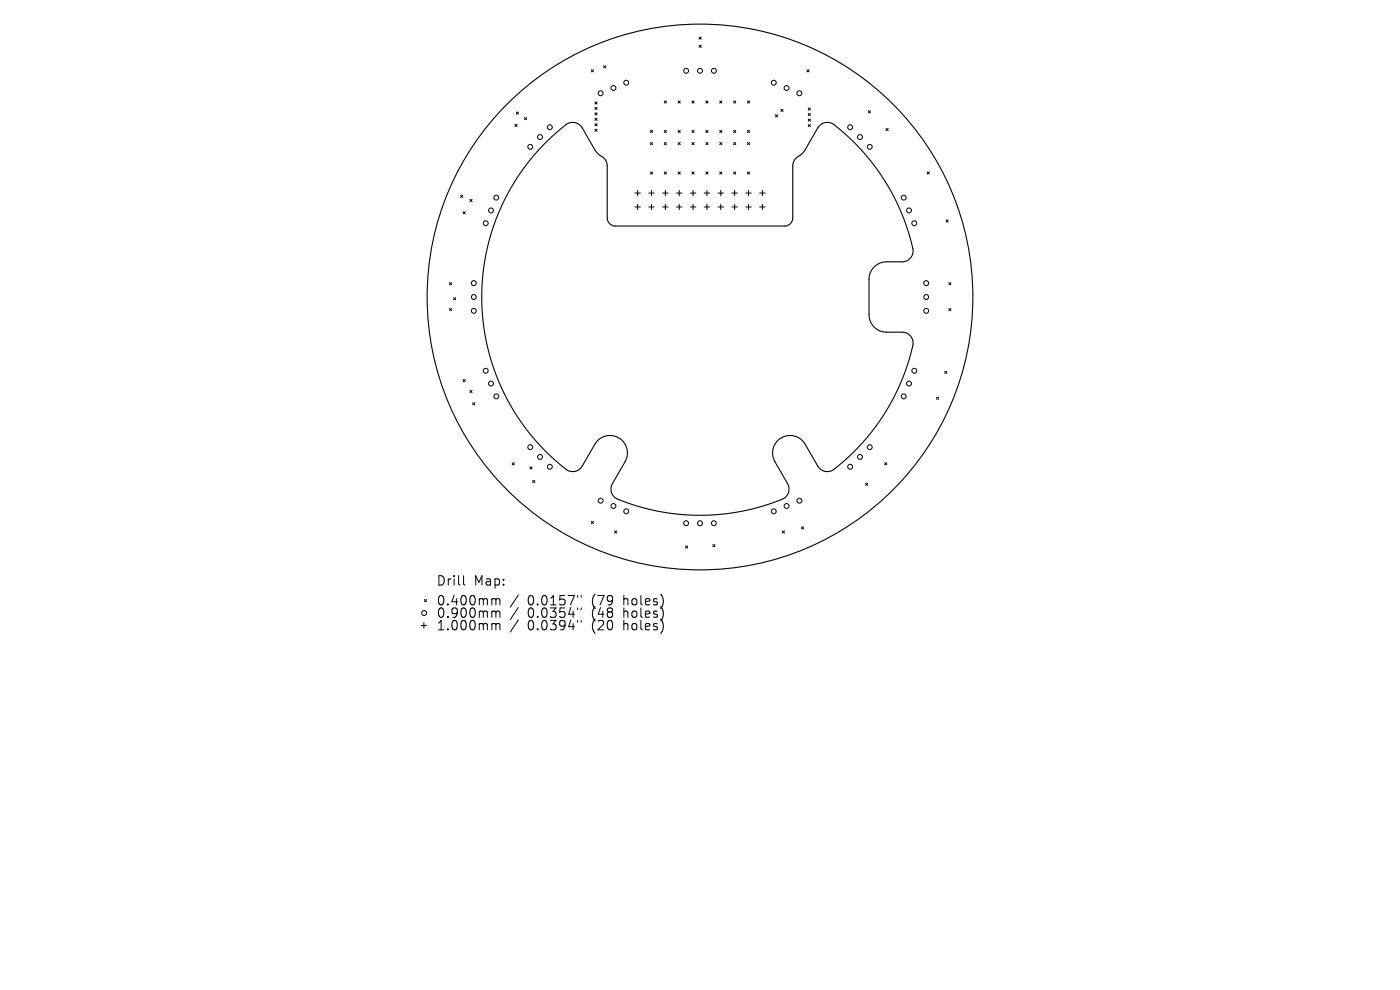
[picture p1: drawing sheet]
<svg xmlns="http://www.w3.org/2000/svg" width="297mm" height="210mm" viewBox="0 0 297 210" stroke-linecap="round" stroke-linejoin="round" font-family="sans-serif">
<defs><g id="words">
<g font-size="2.8">
<text x="92.5" y="124.5">Drill</text>
<text x="100.5" y="124.5">Map:</text>
<text x="92.5" y="128.7">0.400mm</text>
<text x="92.5" y="131.3">0.900mm</text>
<text x="111.9" y="128.7">0.0157&quot;</text>
<text x="111.9" y="131.3">0.0354&quot;</text>
<text x="125.7" y="128.7">(79</text>
<text x="125.7" y="131.3">(48</text>
<text x="132.5" y="128.7">holes)</text>
<text x="132.5" y="131.3">holes)</text>
<text x="92.5" y="134">1.000mm</text>
<text x="111.9" y="134">0.0394&quot;</text>
<text x="125.7" y="134">(20</text>
<text x="132.5" y="134">holes)</text>
</g>
</g></defs>
<g fill="none" stroke="#000" stroke-width=".23">
<path d="M115.6 30.4l4.4-3.9a2.32 2.32 0 0 1 3.5 .6l2.7 4.7 .7 .9a2.85 2.85 0 0 1 1.9 2.5v11a1.74 1.74 0 0 0 1.8 1.8h35.8a1.74 1.74 0 0 0 1.8-1.8v-11a2.85 2.85 0 0 1 1.8-2.5l.8-.9 2.7-4.7a2.32 2.32 0 0 1 3.4-.7 45.5 45.5 0 0 1 16.8 27 2.32 2.32 0 0 1-2.3 2.1h-3.3a3.7 3.7 0 0 0-3.7 3.7v7.6a3.7 3.7 0 0 0 3.7 3.7h3.3a2.32 2.32 0 0 1 2.3 2.8 45.5 45.5 0 0 1-17.3 26.6 2.32 2.32 0 0 1-2.9-1l-2.7-4.7a3.7 3.7 0 0 0-5-1.3 3.7 3.7 0 0 0-1.4 5l2.7 4.7a2.32 2.32 0 0 1-1.2 3.3 45.7 45.7 0 0 1-35.4-.3 2.32 2.32 0 0 1-.6-3l2.7-4.7a3.7 3.7 0 0 0-1.3-5 3.7 3.7 0 0 0-5.1 1.3l-2.7 4.7a2.32 2.32 0 0 1-3.4 .7 46.3 46.3 0 0 1-4.5-69.2z"/>
<circle cx="148.5" cy="63" r="57.9"/>
</g>
<g fill="none" stroke="#000" stroke-width=".21">
<path d="M125.4 14.8l.5 .5M125.9 14.8l-.5 .5M128 13.9l.5 .5M128.5 13.9l-.5 .5M148.3 7.9l.5 .4M148.3 9.6l.5 .5M148.8 7.9l-.5 .4M148.8 9.6l-.5 .5M171.2 14.8l.4 .5M171.6 14.8l-.4 .5M109.2 26.4l.5 .4M109.5 23.8l.5 .4"/>
<path d="M109.7 26.4l-.5 .4M110 23.8l-.5 .4M111.3 24.9l.4 .5M111.7 24.9l-.4 .5M126.2 21.6l.5 .5M126.2 22.8l.5 .4M126.2 23.9l.5 .5M126.2 25.1l.5 .4M126.2 26.2l.5 .5M126.2 27.4l.5 .5M126.7 21.6l-.5 .5M126.7 22.8l-.5 .4"/>
<path d="M126.7 23.9l-.5 .5M126.7 25.1l-.5 .4M126.7 26.2l-.5 .5M126.7 27.4l-.5 .5M138 27.7l.4 .4M138 30.2l.4 .5M138 36.5l.4 .4M138.4 27.7l-.4 .4M138.4 30.2l-.4 .5M138.4 36.5l-.4 .4M140.9 30.2l.5 .5M140.9 21.4l.5 .5"/>
<path d="M140.9 27.7l.5 .4M140.9 36.5l.5 .4M141.4 21.4l-.5 .5M141.4 27.7l-.5 .4M141.4 30.2l-.5 .5M141.4 36.5l-.5 .4M143.9 21.4l.4 .5M143.9 27.7l.4 .4M143.9 30.2l.4 .5M143.9 36.5l.4 .4M144.3 21.4l-.4 .5M144.3 27.7l-.4 .4"/>
<path d="M144.3 30.2l-.4 .5M144.3 36.5l-.4 .4M146.8 21.4l.5 .5M146.8 27.7l.5 .4M146.8 30.2l.5 .5M146.8 36.5l.5 .4M147.3 21.4l-.5 .5M147.3 27.7l-.5 .4M147.3 30.2l-.5 .5M147.3 36.5l-.5 .4M149.7 30.2l.5 .5M149.7 36.5l.5 .4"/>
<path d="M149.7 21.4l.5 .5M149.7 27.7l.5 .4M150.2 21.4l-.5 .5M150.2 27.7l-.5 .4M150.2 30.2l-.5 .5M150.2 36.5l-.5 .4M152.7 30.2l.4 .5M152.7 36.5l.4 .4M152.7 21.4l.4 .5M152.7 27.7l.4 .4M153.1 21.4l-.4 .5M153.1 27.7l-.4 .4"/>
<path d="M153.1 30.2l-.4 .5M153.1 36.5l-.4 .4M155.6 36.5l.5 .4M155.6 21.4l.5 .5M155.6 27.7l.5 .4M155.6 30.2l.5 .5M156.1 21.4l-.5 .5M156.1 27.7l-.5 .4M156.1 30.2l-.5 .5M156.1 36.5l-.5 .4M158.6 36.5l.4 .4M158.6 21.4l.4 .5"/>
<path d="M158.6 27.7l.4 .4M158.6 30.2l.4 .5M159 21.4l-.4 .5M159 27.7l-.4 .4M159 30.2l-.4 .5M159 36.5l-.4 .4M164.5 24.3l.5 .5M165 24.3l-.5 .5M165.7 23.2l.4 .4M166.1 23.2l-.4 .4M171.5 22.9l.4 .5M171.5 24.1l.4 .4"/>
<path d="M171.5 25.2l.4 .5M171.5 26.4l.4 .5M171.9 22.9l-.4 .5M171.9 24.1l-.4 .4M171.9 25.2l-.4 .5M171.9 26.4l-.4 .5M184.2 23.5l.5 .4M184.7 23.5l-.5 .4M188 27.2l.4 .5M188.4 27.2l-.4 .5M196.7 36.5l.5 .4M197.2 36.5l-.5 .4"/>
<path d="M95.3 60l.5 .4M95.8 60l-.5 .4M97.7 41.4l.5 .5M98.2 41.4l-.5 .5M98.2 44.9l.5 .5M98.7 44.9l-.5 .5M99.7 42.3l.4 .5M100.1 42.3l-.4 .5M134.7 41h1.1M134.7 43.9h1.1M135.3 40.4v1.1M135.3 43.3v1.2"/>
<path d="M137.6 41h1.2M137.6 43.9h1.2M138.2 40.4v1.1M138.2 43.3v1.2M140.6 41h1.1M140.6 43.9h1.1M141.1 40.4v1.1M141.1 43.3v1.2M143.5 41h1.2M143.5 43.9h1.2M144.1 40.4v1.1M144.1 43.3v1.2"/>
<path d="M146.5 41h1.1M146.5 43.9h1.1M147 40.4v1.1M147 43.3v1.2M149.4 41h1.2M149.4 43.9h1.2M150 40.4v1.1M150 43.3v1.2M152.3 41h1.2M152.3 43.9h1.2M152.9 40.4v1.1M152.9 43.3v1.2"/>
<path d="M155.3 41h1.1M155.3 43.9h1.1M155.9 40.4v1.1M155.9 43.3v1.2M158.2 41h1.2M158.2 43.9h1.2M158.8 40.4v1.1M158.8 43.3v1.2M161.2 41h1.1M161.2 43.9h1.1M161.7 40.4v1.1M161.7 43.3v1.2"/>
<path d="M200.7 46.6l.5 .5M201.2 46.6l-.5 .5M201.3 60l.4 .4M201.7 60l-.4 .4M95.3 65.4l.5 .5M95.8 65.4l-.5 .5M96.2 63.1l.5 .5M96.7 63.1l-.5 .5M200.4 78.8l.5 .4M200.9 78.8l-.5 .4M201.3 65.4l.4 .5M201.7 65.4l-.4 .5"/>
<path d="M98.2 80.5l.5 .5M98.7 80.5l-.5 .5M99.7 82.8l.4 .5M100.1 82.8l-.4 .5M100.3 85.4l.4 .5M100.7 85.4l-.4 .5M108.7 98.2l.4 .4M109.1 98.2l-.4 .4M112.4 99l.5 .5M112.9 99l-.5 .5M187.7 98.2l.4 .4M188.1 98.2l-.4 .4"/>
<path d="M198.7 84.3l.4 .4M199.1 84.3l-.4 .4M113 101.9l.5 .5M113.5 101.9l-.5 .5M125.4 110.6l.5 .5M125.9 110.6l-.5 .5M130.4 112.6l.4 .5M130.8 112.6l-.4 .5M145.4 115.8l.5 .5M145.9 115.8l-.5 .5M151.2 115.5l.5 .5M151.7 115.5l-.5 .5"/>
<path d="M166 112.6l.4 .5M166.4 112.6l-.4 .5M170 111.8l.5 .4M170.5 111.8l-.5 .4M183.6 102.5l.5 .5M184.1 102.5l-.5 .5M89.3 132.7h1.2M89.9 132.1v1.2M90 127.2l.5 .4M90.5 127.2l-.5 .4M98.3 122.1v1.7l.3 .3M104.6 127l.5 .1 .1 .2"/>
<path d="M104.6 129.6h.3l.3 .3M104.6 132.3h.3l.3 .3M105.2 127.3l.3-.3 .5 .1 .1 1.2M105.2 127.3v1M105.2 129.9v1.1M105.2 132.6v1M105.2 129.9l.3-.3 .5 .1 .1 1.3M105.2 132.6l.3-.3 .5 .1 .1 1.2M110 126.2l-1.8 2.6M110 128.9l-1.8 2.5M110 131.5l-1.8 2.6M122.5 126.3v.4"/>
<path d="M122.5 129v.3M122.5 131.6v.4M123.3 126.3v.4M123.3 129v.3M123.3 131.6v.4"/>
<circle cx="127.4" cy="19.8" r=".52"/>
<circle cx="130.1" cy="18.7" r=".52"/>
<circle cx="132.9" cy="17.5" r=".52"/>
<circle cx="145.6" cy="15" r=".52"/>
<circle cx="148.5" cy="15" r=".52"/>
<circle cx="151.4" cy="15" r=".52"/>
<circle cx="164.1" cy="17.5" r=".52"/>
<circle cx="166.9" cy="18.7" r=".52"/>
<circle cx="169.6" cy="19.8" r=".52"/>
<circle cx="112.5" cy="31.1" r=".52"/>
<circle cx="114.6" cy="29.1" r=".52"/>
<circle cx="116.6" cy="27" r=".52"/>
<circle cx="180.4" cy="27" r=".52"/>
<circle cx="182.4" cy="29.1" r=".52"/>
<circle cx="184.5" cy="31.1" r=".52"/>
<circle cx="103" cy="47.4" r=".52"/>
<circle cx="104.2" cy="44.6" r=".52"/>
<circle cx="105.3" cy="41.9" r=".52"/>
<circle cx="191.7" cy="41.9" r=".52"/>
<circle cx="192.8" cy="44.6" r=".52"/>
<circle cx="194" cy="47.4" r=".52"/>
<circle cx="100.5" cy="65.9" r=".52"/>
<circle cx="100.5" cy="60.1" r=".52"/>
<circle cx="100.5" cy="63" r=".52"/>
<circle cx="103" cy="78.6" r=".52"/>
<circle cx="194" cy="78.6" r=".52"/>
<circle cx="196.5" cy="65.9" r=".52"/>
<circle cx="196.5" cy="60.1" r=".52"/>
<circle cx="196.5" cy="63" r=".52"/>
<circle cx="104.2" cy="81.4" r=".52"/>
<circle cx="105.3" cy="84.1" r=".52"/>
<circle cx="112.5" cy="94.9" r=".52"/>
<circle cx="114.6" cy="96.9" r=".52"/>
<circle cx="116.6" cy="99" r=".52"/>
<circle cx="180.4" cy="99" r=".52"/>
<circle cx="182.4" cy="96.9" r=".52"/>
<circle cx="184.5" cy="94.9" r=".52"/>
<circle cx="191.7" cy="84.1" r=".52"/>
<circle cx="192.8" cy="81.4" r=".52"/>
<circle cx="127.4" cy="106.2" r=".52"/>
<circle cx="130.1" cy="107.3" r=".52"/>
<circle cx="132.9" cy="108.5" r=".52"/>
<circle cx="145.6" cy="111" r=".52"/>
<circle cx="148.5" cy="111" r=".52"/>
<circle cx="151.4" cy="111" r=".52"/>
<circle cx="164.1" cy="108.5" r=".52"/>
<circle cx="166.9" cy="107.3" r=".52"/>
<circle cx="169.6" cy="106.2" r=".52"/>
<circle cx="90" cy="130" r=".52"/>
</g>
<use href="#words"/>
</svg>
